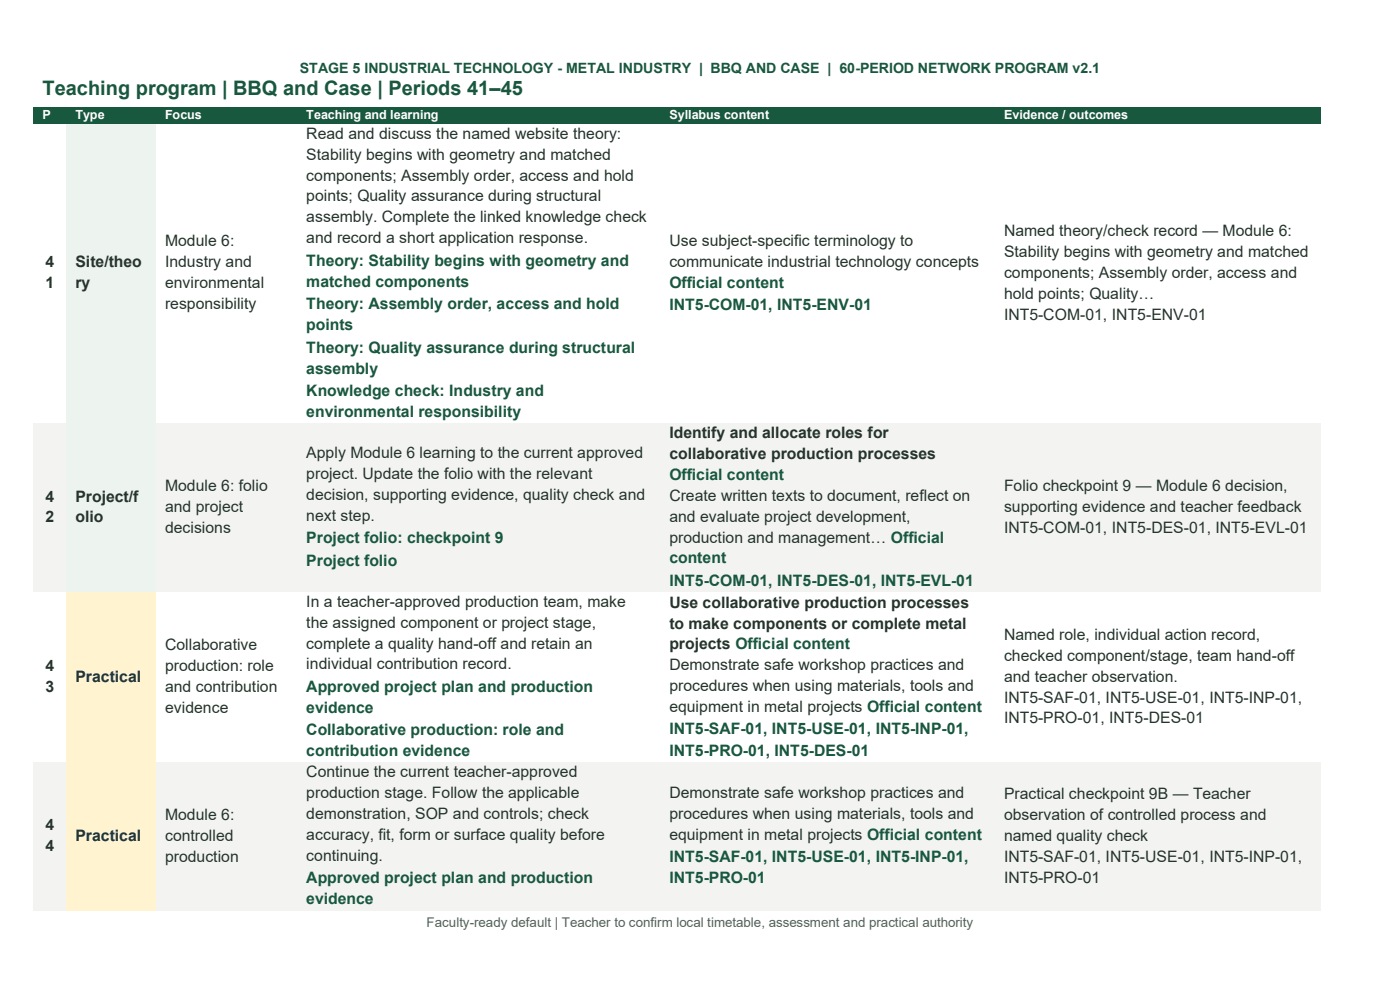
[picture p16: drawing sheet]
<svg xmlns="http://www.w3.org/2000/svg" width="297mm" height="210mm" viewBox="0 0 297 210" stroke-linecap="round" stroke-linejoin="round" font-family="sans-serif">
<defs><g id="words">
<text font-size="4.2" fill="#17583f" x="9" y="20.1">Teaching program | BBQ and Case | Periods 41–45</text>
<g font-size="3.3" fill="#25342d">
<text x="65" y="29.4">Read and discuss the named website theory:</text>
<text x="65" y="33.9">Stability begins with geometry and matched</text>
<text x="65" y="38.3">components; Assembly order, access and hold</text>
<text x="65" y="42.7">points; Quality assurance during structural</text>
<text x="65" y="47.2">assembly. Complete the linked knowledge check</text>
<text x="35" y="52.3">Module 6:</text>
<text x="65" y="51.6">and record a short application response.</text>
<text x="142" y="52.1">Use subject-specific terminology to</text>
<text x="213" y="50.1">Named theory/check record — Module 6:</text>
<text x="9.7" y="56.7">4</text>
<text x="16" y="56.7">Site/theo</text>
<text x="35" y="56.7">Industry and</text>
<text x="142" y="56.6">communicate industrial technology concepts</text>
<text x="213" y="54.5">Stability begins with geometry and matched</text>
<text x="213" y="58.9">components; Assembly order, access and</text>
<text x="9.7" y="61.2">1</text>
<text x="16" y="61.2">ry</text>
<text x="35" y="61.2">environmental</text>
<text x="35" y="65.6">responsibility</text>
<text x="213" y="63.4">hold points; Quality…</text>
<text x="213" y="67.8">INT5-COM-01, INT5-ENV-01</text>
<text x="142" y="92.9">Identify and allocate roles for</text>
<text x="65" y="97.2">Apply Module 6 learning to the current approved</text>
<text x="65" y="101.6">project. Update the folio with the relevant</text>
<text x="142" y="97.3">collaborative production processes</text>
<text x="9.7" y="106.4">4</text>
<text x="16" y="106.4">Project/f</text>
<text x="35" y="104.2">Module 6: folio</text>
<text x="65" y="106">decision, supporting evidence, quality check and</text>
<text x="142" y="106.2">Create written texts to document, reflect on</text>
<text x="213" y="104.2">Folio checkpoint 9 — Module 6 decision,</text>
<text x="9.7" y="110.8">2</text>
<text x="16" y="110.8">olio</text>
<text x="35" y="108.6">and project</text>
<text x="35" y="113.1">decisions</text>
<text x="65" y="110.5">next step.</text>
<text x="142" y="110.6">and evaluate project development,</text>
<text x="213" y="108.6">supporting evidence and teacher feedback</text>
<text x="213" y="113.1">INT5-COM-01, INT5-DES-01, INT5-EVL-01</text>
<text x="142" y="115.1">production and management… Official</text>
<text x="65" y="128.7">In a teacher-approved production team, make</text>
<text x="142" y="128.9">Use collaborative production processes</text>
<text x="35" y="137.9">Collaborative</text>
<text x="65" y="133.2">the assigned component or project stage,</text>
<text x="65" y="137.6">complete a quality hand-off and retain an</text>
<text x="142" y="133.3">to make components or complete metal</text>
<text x="142" y="137.8">projects Official content</text>
<text x="213" y="135.7">Named role, individual action record,</text>
<text x="9.7" y="142.4">4</text>
<text x="35" y="142.4">production: role</text>
<text x="65" y="142">individual contribution record.</text>
<text x="142" y="142.2">Demonstrate safe workshop practices and</text>
<text x="213" y="140.1">checked component/stage, team hand-off</text>
<text x="9.7" y="146.8">3</text>
<text x="16" y="144.6">Practical</text>
<text x="35" y="146.8">and contribution</text>
<text x="142" y="146.6">procedures when using materials, tools and</text>
<text x="213" y="144.6">and teacher observation.</text>
<text x="213" y="149">INT5-SAF-01, INT5-USE-01, INT5-INP-01,</text>
<text x="35" y="151.2">evidence</text>
<text x="142" y="151.1">equipment in metal projects Official content</text>
<text x="213" y="153.4">INT5-PRO-01, INT5-DES-01</text>
<text x="65" y="164.9">Continue the current teacher-approved</text>
<text x="35" y="173.9">Module 6:</text>
<text x="65" y="169.3">production stage. Follow the applicable</text>
<text x="65" y="173.8">demonstration, SOP and controls; check</text>
<text x="142" y="169.3">Demonstrate safe workshop practices and</text>
<text x="142" y="173.8">procedures when using materials, tools and</text>
<text x="213" y="169.5">Practical checkpoint 9B — Teacher</text>
<text x="213" y="173.9">observation of controlled process and</text>
<text x="9.7" y="176.1">4</text>
<text x="16" y="178.4">Practical</text>
<text x="35" y="178.4">controlled</text>
<text x="65" y="178.2">accuracy, fit, form or surface quality before</text>
<text x="142" y="178.2">equipment in metal projects Official content</text>
<text x="213" y="178.4">named quality check</text>
<text x="9.7" y="180.6">4</text>
<text x="35" y="182.8">production</text>
<text x="65" y="182.6">continuing.</text>
<text x="213" y="182.8">INT5-SAF-01, INT5-USE-01, INT5-INP-01,</text>
<text x="213" y="187.2">INT5-PRO-01</text>
</g>
<g font-size="3.3" fill="#17583f">
<text x="65" y="56.4">Theory: Stability begins with geometry and</text>
<text x="65" y="60.8">matched components</text>
<text x="65" y="65.6">Theory: Assembly order, access and hold</text>
<text x="142" y="61">Official content</text>
<text x="142" y="65.8">INT5-COM-01, INT5-ENV-01</text>
<text x="65" y="70">points</text>
<text x="65" y="74.8">Theory: Quality assurance during structural</text>
<text x="65" y="79.3">assembly</text>
<text x="65" y="84">Knowledge check: Industry and</text>
<text x="65" y="88.5">environmental responsibility</text>
<text x="142" y="101.8">Official content</text>
<text x="65" y="115.3">Project folio: checkpoint 9</text>
<text x="142" y="119.5">content</text>
<text x="65" y="120">Project folio</text>
<text x="142" y="124.3">INT5-COM-01, INT5-DES-01, INT5-EVL-01</text>
<text x="65" y="146.8">Approved project plan and production</text>
<text x="65" y="151.2">evidence</text>
<text x="142" y="155.8">INT5-SAF-01, INT5-USE-01, INT5-INP-01,</text>
<text x="65" y="156">Collaborative production: role and</text>
<text x="65" y="160.5">contribution evidence</text>
<text x="142" y="160.3">INT5-PRO-01, INT5-DES-01</text>
<text x="142" y="183">INT5-SAF-01, INT5-USE-01, INT5-INP-01,</text>
<text x="65" y="187.4">Approved project plan and production</text>
<text x="65" y="191.8">evidence</text>
<text x="142" y="187.4">INT5-PRO-01</text>
</g>
<text font-size="3" fill="#17583f" x="63.6" y="15.5">STAGE 5 INDUSTRIAL TECHNOLOGY - METAL INDUSTRY | BBQ AND CASE | 60-PERIOD NETWORK PROGRAM v2.1</text>
<text font-size="2.8" fill="#51645b" x="90.5" y="196.8">Faculty-ready default | Teacher to confirm local timetable, assessment and practical authority</text>
<g font-size="2.7" fill="#fff">
<text x="9" y="25.3">P</text>
<text x="16" y="25.3">Type</text>
<text x="35" y="25.3">Focus</text>
<text x="65" y="25.3">Teaching and learning</text>
<text x="142" y="25.3">Syllabus content</text>
<text x="213" y="25.3">Evidence / outcomes</text>
</g>
</g></defs>
<g fill="#17583f">
<path d="M7.1 22.8h7v3.5h-7z" fill-rule="evenodd"/>
<path d="M9 22.8h3.2v3.5h-3.2z" fill-rule="evenodd"/>
<path d="M14.1 22.8h19v3.5h-19z" fill-rule="evenodd"/>
<path d="M16 22.8h15.2v3.5h-15.2z" fill-rule="evenodd"/>
<path d="M33.1 22.8h30v3.5h-30z" fill-rule="evenodd"/>
<path d="M35 22.8h26.2v3.5h-26.2z" fill-rule="evenodd"/>
<path d="M63.1 22.8h77v3.5h-77z" fill-rule="evenodd"/>
<path d="M65 22.8h73.2v3.5h-73.2z" fill-rule="evenodd"/>
<path d="M140.1 22.8h71v3.5h-71z" fill-rule="evenodd"/>
<path d="M142 22.8h67.2v3.5h-67.2z" fill-rule="evenodd"/>
<path d="M211.1 22.8h69v3.5h-69z" fill-rule="evenodd"/>
<path d="M213 22.8h65.2v3.5h-65.2z" fill-rule="evenodd"/>
</g>
<g fill="#fff">
<path d="M7.1 26.3h7v63.5h-7z" fill-rule="evenodd"/>
<path d="M9 53.6h3.2v4.4h-3.2z" fill-rule="evenodd"/>
<path d="M9 58h3.2v4.5h-3.2z" fill-rule="evenodd"/>
</g>
<g fill="#edf4ef">
<path d="M14.1 26.3h19v63.5h-19z" fill-rule="evenodd"/>
<path d="M16 53.6h15.2v4.4h-15.2z" fill-rule="evenodd"/>
<path d="M16 58h15.2v4.5h-15.2z" fill-rule="evenodd"/>
</g>
<g fill="#fff">
<path d="M33.1 26.3h30v63.5h-30z" fill-rule="evenodd"/>
<path d="M35 49.2h26.2v4.4h-26.2z" fill-rule="evenodd"/>
<path d="M35 53.6h26.2v4.4h-26.2z" fill-rule="evenodd"/>
<path d="M35 58h26.2v4.5h-26.2z" fill-rule="evenodd"/>
<path d="M35 62.5h26.2v4.4h-26.2z" fill-rule="evenodd"/>
<path d="M63.1 26.3h77v63.5h-77z" fill-rule="evenodd"/>
<path d="M65 26.3h73.2v4.4h-73.2z" fill-rule="evenodd"/>
<path d="M65 30.7h73.2v4.5h-73.2z" fill-rule="evenodd"/>
<path d="M65 35.2h73.2v4.4h-73.2z" fill-rule="evenodd"/>
<path d="M65 39.6h73.2v4.4h-73.2z" fill-rule="evenodd"/>
<path d="M65 44h73.2v4.5h-73.2z" fill-rule="evenodd"/>
<path d="M65 48.5h73.2v4.4h-73.2z" fill-rule="evenodd"/>
<path d="M65 52.9h73.2v4.8h-73.2z" fill-rule="evenodd"/>
<path d="M65 57.7h73.2v4.4h-73.2z" fill-rule="evenodd"/>
<path d="M65 62.1h73.2v4.8h-73.2z" fill-rule="evenodd"/>
<path d="M65 66.9h73.2v4.4h-73.2z" fill-rule="evenodd"/>
<path d="M65 71.3h73.2v4.8h-73.2z" fill-rule="evenodd"/>
<path d="M65 76.1h73.2v4.5h-73.2z" fill-rule="evenodd"/>
<path d="M65 80.6h73.2v4.8h-73.2z" fill-rule="evenodd"/>
<path d="M65 85.4h73.2v4.4h-73.2z" fill-rule="evenodd"/>
<path d="M140.1 26.3h71v63.5h-71z" fill-rule="evenodd"/>
<path d="M142 49h67.2v4.4h-67.2z" fill-rule="evenodd"/>
<path d="M142 53.4h67.2v4.5h-67.2z" fill-rule="evenodd"/>
<path d="M142 57.9h67.2v4.4h-67.2z" fill-rule="evenodd"/>
<path d="M142 62.3h67.2v4.8h-67.2z" fill-rule="evenodd"/>
<path d="M211.1 26.3h69v63.5h-69z" fill-rule="evenodd"/>
<path d="M213 47h65.2v4.4h-65.2z" fill-rule="evenodd"/>
<path d="M213 51.4h65.2v4.4h-65.2z" fill-rule="evenodd"/>
<path d="M213 55.8h65.2v4.4h-65.2z" fill-rule="evenodd"/>
<path d="M213 60.2h65.2v4.5h-65.2z" fill-rule="evenodd"/>
<path d="M213 64.7h65.2v4.4h-65.2z" fill-rule="evenodd"/>
</g>
<g fill="#f3f4f2">
<path d="M7.1 89.8h7v35.8h-7z" fill-rule="evenodd"/>
<path d="M9 103.3h3.2v4.4h-3.2z" fill-rule="evenodd"/>
<path d="M9 107.7h3.2v4.4h-3.2z" fill-rule="evenodd"/>
</g>
<g fill="#edf4ef">
<path d="M14.1 89.8h19v35.8h-19z" fill-rule="evenodd"/>
<path d="M16 103.3h15.2v4.4h-15.2z" fill-rule="evenodd"/>
<path d="M16 107.7h15.2v4.4h-15.2z" fill-rule="evenodd"/>
</g>
<g fill="#f3f4f2">
<path d="M33.1 89.8h30v35.8h-30z" fill-rule="evenodd"/>
<path d="M35 101h26.2v4.5h-26.2z" fill-rule="evenodd"/>
<path d="M35 105.5h26.2v4.4h-26.2z" fill-rule="evenodd"/>
<path d="M35 109.9h26.2v4.4h-26.2z" fill-rule="evenodd"/>
<path d="M63.1 89.8h77v35.8h-77z" fill-rule="evenodd"/>
<path d="M65 94h73.2v4.5h-73.2z" fill-rule="evenodd"/>
<path d="M65 98.5h73.2v4.4h-73.2z" fill-rule="evenodd"/>
<path d="M65 102.9h73.2v4.4h-73.2z" fill-rule="evenodd"/>
<path d="M65 107.3h73.2v4.5h-73.2z" fill-rule="evenodd"/>
<path d="M65 111.8h73.2v4.8h-73.2z" fill-rule="evenodd"/>
<path d="M65 116.6h73.2v4.8h-73.2z" fill-rule="evenodd"/>
<path d="M140.1 89.8h71v35.8h-71z" fill-rule="evenodd"/>
<path d="M142 89.8h67.2v4.4h-67.2z" fill-rule="evenodd"/>
<path d="M142 94.2h67.2v4.5h-67.2z" fill-rule="evenodd"/>
<path d="M142 98.7h67.2v4.4h-67.2z" fill-rule="evenodd"/>
<path d="M142 103.1h67.2v4.4h-67.2z" fill-rule="evenodd"/>
<path d="M142 107.5h67.2v4.4h-67.2z" fill-rule="evenodd"/>
<path d="M142 111.9h67.2v4.5h-67.2z" fill-rule="evenodd"/>
<path d="M142 116.4h67.2v4.4h-67.2z" fill-rule="evenodd"/>
<path d="M142 120.8h67.2v4.8h-67.2z" fill-rule="evenodd"/>
<path d="M211.1 89.8h69v35.8h-69z" fill-rule="evenodd"/>
<path d="M213 101h65.2v4.5h-65.2z" fill-rule="evenodd"/>
<path d="M213 105.5h65.2v4.4h-65.2z" fill-rule="evenodd"/>
<path d="M213 109.9h65.2v4.4h-65.2z" fill-rule="evenodd"/>
</g>
<g fill="#fff">
<path d="M7.1 125.6h7v36.1h-7z" fill-rule="evenodd"/>
<path d="M9 139.3h3.2v4.4h-3.2z" fill-rule="evenodd"/>
<path d="M9 143.7h3.2v4.4h-3.2z" fill-rule="evenodd"/>
</g>
<g fill="#fff4cf">
<path d="M14.1 125.6h19v36.1h-19z" fill-rule="evenodd"/>
<path d="M16 141.5h15.2v4.4h-15.2z" fill-rule="evenodd"/>
</g>
<g fill="#fff">
<path d="M33.1 125.6h30v36.1h-30z" fill-rule="evenodd"/>
<path d="M35 134.8h26.2v4.5h-26.2z" fill-rule="evenodd"/>
<path d="M35 139.3h26.2v4.4h-26.2z" fill-rule="evenodd"/>
<path d="M35 143.7h26.2v4.4h-26.2z" fill-rule="evenodd"/>
<path d="M35 148.1h26.2v4.5h-26.2z" fill-rule="evenodd"/>
<path d="M63.1 125.6h77v36.1h-77z" fill-rule="evenodd"/>
<path d="M65 125.6h73.2v4.4h-73.2z" fill-rule="evenodd"/>
<path d="M65 130h73.2v4.5h-73.2z" fill-rule="evenodd"/>
<path d="M65 134.5h73.2v4.4h-73.2z" fill-rule="evenodd"/>
<path d="M65 138.9h73.2v4.4h-73.2z" fill-rule="evenodd"/>
<path d="M65 143.3h73.2v4.8h-73.2z" fill-rule="evenodd"/>
<path d="M65 148.1h73.2v4.5h-73.2z" fill-rule="evenodd"/>
<path d="M65 152.6h73.2v4.7h-73.2z" fill-rule="evenodd"/>
<path d="M65 157.3h73.2v4.4h-73.2z" fill-rule="evenodd"/>
<path d="M140.1 125.6h71v36.1h-71z" fill-rule="evenodd"/>
<path d="M142 125.8h67.2v4.4h-67.2z" fill-rule="evenodd"/>
<path d="M142 130.2h67.2v4.4h-67.2z" fill-rule="evenodd"/>
<path d="M142 134.6h67.2v4.4h-67.2z" fill-rule="evenodd"/>
<path d="M142 139h67.2v4.5h-67.2z" fill-rule="evenodd"/>
<path d="M142 143.5h67.2v4.4h-67.2z" fill-rule="evenodd"/>
<path d="M142 147.9h67.2v4.4h-67.2z" fill-rule="evenodd"/>
<path d="M142 152.3h67.2v4.9h-67.2z" fill-rule="evenodd"/>
<path d="M142 157.2h67.2v4.4h-67.2z" fill-rule="evenodd"/>
<path d="M211.1 125.6h69v36.1h-69z" fill-rule="evenodd"/>
<path d="M213 132.6h65.2v4.4h-65.2z" fill-rule="evenodd"/>
<path d="M213 137h65.2v4.5h-65.2z" fill-rule="evenodd"/>
<path d="M213 141.5h65.2v4.4h-65.2z" fill-rule="evenodd"/>
<path d="M213 145.9h65.2v4.4h-65.2z" fill-rule="evenodd"/>
<path d="M213 150.3h65.2v4.5h-65.2z" fill-rule="evenodd"/>
</g>
<g fill="#f3f4f2">
<path d="M7.1 161.7h7v31.5h-7z" fill-rule="evenodd"/>
<path d="M9 173h3.2v4.5h-3.2z" fill-rule="evenodd"/>
<path d="M9 177.5h3.2v4.4h-3.2z" fill-rule="evenodd"/>
</g>
<g fill="#fff4cf">
<path d="M14.1 161.7h19v31.5h-19z" fill-rule="evenodd"/>
<path d="M16 175.3h15.2v4.4h-15.2z" fill-rule="evenodd"/>
</g>
<g fill="#f3f4f2">
<path d="M33.1 161.7h30v31.5h-30z" fill-rule="evenodd"/>
<path d="M35 170.8h26.2v4.5h-26.2z" fill-rule="evenodd"/>
<path d="M35 175.3h26.2v4.4h-26.2z" fill-rule="evenodd"/>
<path d="M35 179.7h26.2v4.4h-26.2z" fill-rule="evenodd"/>
<path d="M63.1 161.7h77v31.5h-77z" fill-rule="evenodd"/>
<path d="M65 161.7h73.2v4.5h-73.2z" fill-rule="evenodd"/>
<path d="M65 166.2h73.2v4.4h-73.2z" fill-rule="evenodd"/>
<path d="M65 170.6h73.2v4.4h-73.2z" fill-rule="evenodd"/>
<path d="M65 175h73.2v4.5h-73.2z" fill-rule="evenodd"/>
<path d="M65 179.5h73.2v4.4h-73.2z" fill-rule="evenodd"/>
<path d="M65 183.9h73.2v4.8h-73.2z" fill-rule="evenodd"/>
<path d="M65 188.7h73.2v4.5h-73.2z" fill-rule="evenodd"/>
<path d="M140.1 161.7h71v31.5h-71z" fill-rule="evenodd"/>
<path d="M142 166.2h67.2v4.4h-67.2z" fill-rule="evenodd"/>
<path d="M142 170.6h67.2v4.4h-67.2z" fill-rule="evenodd"/>
<path d="M142 175h67.2v4.5h-67.2z" fill-rule="evenodd"/>
<path d="M142 179.5h67.2v4.8h-67.2z" fill-rule="evenodd"/>
<path d="M142 184.3h67.2v4.4h-67.2z" fill-rule="evenodd"/>
<path d="M211.1 161.7h69v31.5h-69z" fill-rule="evenodd"/>
<path d="M213 166.4h65.2v4.4h-65.2z" fill-rule="evenodd"/>
<path d="M213 170.8h65.2v4.5h-65.2z" fill-rule="evenodd"/>
<path d="M213 175.3h65.2v4.4h-65.2z" fill-rule="evenodd"/>
<path d="M213 179.7h65.2v4.4h-65.2z" fill-rule="evenodd"/>
<path d="M213 184.1h65.2v4.4h-65.2z" fill-rule="evenodd"/>
</g>
<use href="#words"/>
</svg>
